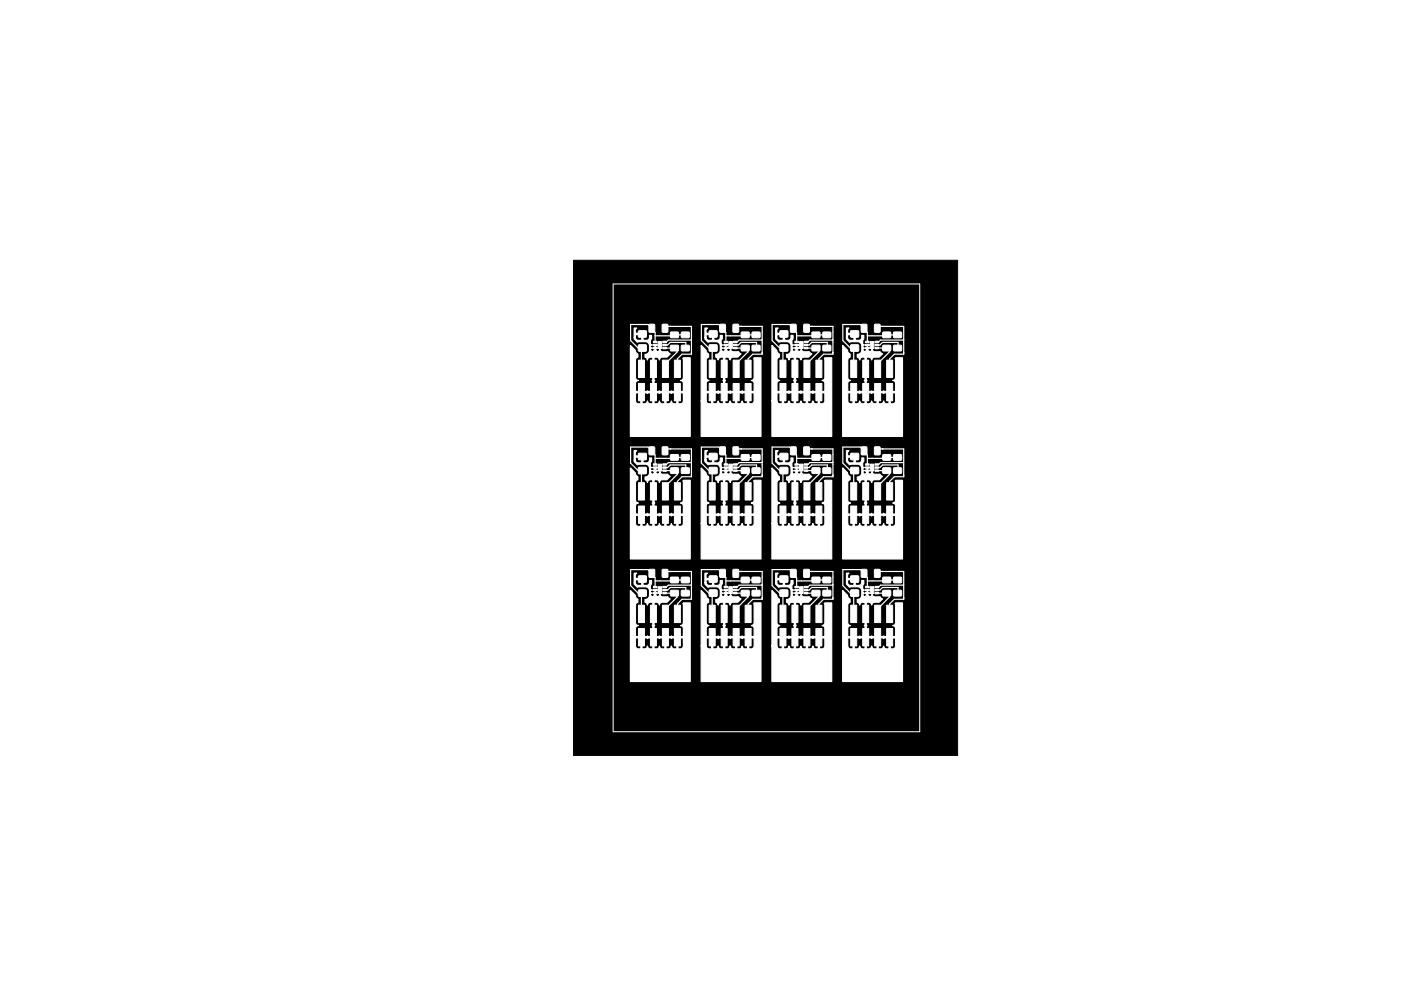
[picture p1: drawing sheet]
<svg xmlns="http://www.w3.org/2000/svg" width="297mm" height="210mm" viewBox="0 0 297 210" stroke-linecap="round" stroke-linejoin="round" font-family="sans-serif">
<path d="M121.6 55.2h81.4v105.1h-81.4z" fill="#000" stroke="#000" stroke-width=".21"/>
<path d="M130 60.2h65v95h-65z" fill="none" stroke="#fff" stroke-width=".21"/>
<g fill="#fff" stroke="#fff" stroke-width=".21">
<path d="M135.4 133.4h1.2v3.6h-1.2z"/>
<path d="M135.4 128.4h1.2v3.7h-1.2z"/>
<path d="M137.9 133.4h1.3v3.6h-1.3z"/>
<path d="M137.9 128.4h1.3v3.7h-1.3z"/>
<path d="M140.4 133.4h1.3v3.6h-1.3z"/>
<path d="M140.4 128.4h1.3v3.7h-1.3z"/>
<path d="M143 133.4h1.3v3.6h-1.3z"/>
<path d="M143 128.4h1.3v3.7h-1.3z"/>
<path d="M140.4 120.8l1.2 .1-.1 1.6-1.1-.1z"/>
<path d="M137.6 120.8l1.2 .1-.1 1.6-1.1-.1z"/>
<path d="M142.2 125.3h1.6v1.1h-1.6z"/>
<path d="M142.2 122.5h1.6v1.1h-1.6z"/>
<path d="M139.5 124.5h.8v1.4h-.8z"/>
<path d="M140.5 124.4h.8v.3h-.8z"/>
<path d="M140.5 125h.8v.3h-.8z"/>
<path d="M140.5 125.7h.8v.3h-.8z"/>
<path d="M138.5 125.7h.8v.3h-.8z"/>
<path d="M138.5 125h.8v.3h-.8z"/>
<path d="M138.5 124.4h.8v.3h-.8z"/>
<path d="M152.6 120.8l1.2 .1-.1 1.6-1.1-.1z"/>
<path d="M155.4 120.8l1.2 .1-.1 1.6-1.1-.1z"/>
<path d="M150.4 125.2h1.6v1.3h-1.6z"/>
<path d="M150.4 122.2h1.6v1.3h-1.6z"/>
<path d="M170.4 120.8l1.2 .1-.1 1.6-1.1-.1z"/>
<path d="M167.6 120.8l1.2 .1-.1 1.6-1.1-.1z"/>
<path d="M159.5 122.5h1.6v1.1h-1.6z"/>
<path d="M159.5 125.3h1.6v1.1h-1.6z"/>
<path d="M180.4 125.2h1.6v1.3h-1.6z"/>
<path d="M180.4 122.2h1.6v1.3h-1.6z"/>
<path d="M172.2 125.3h1.6v1.1h-1.6z"/>
<path d="M172.2 122.5h1.6v1.1h-1.6z"/>
<path d="M187.2 122.5h1.6v1.1h-1.6z"/>
<path d="M187.2 125.3h1.6v1.1h-1.6z"/>
<path d="M183.5 124.4h.8v.3h-.8z"/>
<path d="M183.5 125h.8v.3h-.8z"/>
<path d="M183.5 125.7h.8v.3h-.8z"/>
<path d="M185.5 125.7h.8v.3h-.8z"/>
<path d="M185.5 125h.8v.3h-.8z"/>
<path d="M185.5 124.4h.8v.3h-.8z"/>
<path d="M184.5 124.5h.8v1.4h-.8z"/>
<path d="M189.5 122.5h1.6v1.1h-1.6z"/>
<path d="M189.5 125.3h1.6v1.1h-1.6z"/>
<path d="M188 128.4h1.3v3.7h-1.3z"/>
<path d="M188 133.4h1.3v3.6h-1.3z"/>
<path d="M185.4 128.4h1.3v3.7h-1.3z"/>
<path d="M185.4 133.4h1.3v3.6h-1.3z"/>
<path d="M182.9 128.4h1.3v3.7h-1.3z"/>
<path d="M182.9 133.4h1.3v3.6h-1.3z"/>
<path d="M180.4 128.4h1.2v3.7h-1.2z"/>
<path d="M180.4 133.4h1.2v3.6h-1.2z"/>
<path d="M158 128.4h1.3v3.7h-1.3z"/>
<path d="M158 133.4h1.3v3.6h-1.3z"/>
<path d="M155.4 128.4h1.3v3.7h-1.3z"/>
<path d="M155.4 133.4h1.3v3.6h-1.3z"/>
<path d="M152.9 128.4h1.3v3.7h-1.3z"/>
<path d="M152.9 133.4h1.3v3.6h-1.3z"/>
<path d="M150.4 128.4h1.2v3.7h-1.2z"/>
<path d="M150.4 133.4h1.2v3.6h-1.2z"/>
<path d="M165.4 122.2h1.6v1.3h-1.6z"/>
<path d="M165.4 125.2h1.6v1.3h-1.6z"/>
<path d="M153.5 124.4h.8v.3h-.8z"/>
<path d="M153.5 125h.8v.3h-.8z"/>
<path d="M153.5 125.7h.8v.3h-.8z"/>
<path d="M155.5 125.7h.8v.3h-.8z"/>
<path d="M155.5 125h.8v.3h-.8z"/>
<path d="M155.5 124.4h.8v.3h-.8z"/>
<path d="M154.5 124.5h.8v1.4h-.8z"/>
<path d="M174.5 125.3h1.6v1.1h-1.6z"/>
<path d="M174.5 122.5h1.6v1.1h-1.6z"/>
<path d="M135.4 122.2h1.6v1.3h-1.6z"/>
<path d="M135.4 125.2h1.6v1.3h-1.6z"/>
<path d="M157.2 122.5h1.6v1.1h-1.6z"/>
<path d="M157.2 125.3h1.6v1.1h-1.6z"/>
<path d="M144.5 125.3h1.6v1.1h-1.6z"/>
<path d="M144.5 122.5h1.6v1.1h-1.6z"/>
<path d="M182.6 120.8l1.2 .1-.1 1.6-1.1-.1z"/>
<path d="M185.4 120.8l1.2 .1-.1 1.6-1.1-.1z"/>
<path d="M165.4 133.4h1.2v3.6h-1.2z"/>
<path d="M165.4 128.4h1.2v3.7h-1.2z"/>
<path d="M167.9 133.4h1.3v3.6h-1.3z"/>
<path d="M167.9 128.4h1.3v3.7h-1.3z"/>
<path d="M170.4 133.4h1.3v3.6h-1.3z"/>
<path d="M170.4 128.4h1.3v3.7h-1.3z"/>
<path d="M173 133.4h1.3v3.6h-1.3z"/>
<path d="M173 128.4h1.3v3.7h-1.3z"/>
<path d="M169.5 124.5h.8v1.4h-.8z"/>
<path d="M170.5 124.4h.8v.3h-.8z"/>
<path d="M170.5 125h.8v.3h-.8z"/>
<path d="M170.5 125.7h.8v.3h-.8z"/>
<path d="M168.5 125.7h.8v.3h-.8z"/>
<path d="M168.5 125h.8v.3h-.8z"/>
<path d="M168.5 124.4h.8v.3h-.8z"/>
<path d="M143 102.4h1.3v3.7h-1.3z"/>
<path d="M143 107.4h1.3v3.6h-1.3z"/>
<path d="M140.4 102.4h1.3v3.7h-1.3z"/>
<path d="M140.4 107.4h1.3v3.6h-1.3z"/>
<path d="M137.9 102.4h1.3v3.7h-1.3z"/>
<path d="M137.9 107.4h1.3v3.6h-1.3z"/>
<path d="M135.4 102.4h1.2v3.7h-1.2z"/>
<path d="M135.4 107.4h1.2v3.6h-1.2z"/>
<path d="M142.2 96.5h1.6v1.1h-1.6z"/>
<path d="M142.2 99.3h1.6v1.1h-1.6z"/>
<path d="M137.6 94.8l1.2 .1-.1 1.6-1.1-.1z"/>
<path d="M140.4 94.8l1.2 .1-.1 1.6-1.1-.1z"/>
<path d="M138.5 98.4h.8v.3h-.8z"/>
<path d="M138.5 99h.8v.3h-.8z"/>
<path d="M138.5 99.7h.8v.3h-.8z"/>
<path d="M140.5 99.7h.8v.3h-.8z"/>
<path d="M140.5 99h.8v.3h-.8z"/>
<path d="M140.5 98.4h.8v.3h-.8z"/>
<path d="M139.5 98.5h.8v1.4h-.8z"/>
<path d="M165.4 99.2h1.6v1.3h-1.6z"/>
<path d="M165.4 96.2h1.6v1.3h-1.6z"/>
<path d="M174.5 96.5h1.6v1.1h-1.6z"/>
<path d="M174.5 99.3h1.6v1.1h-1.6z"/>
<path d="M150.4 107.4h1.2v3.6h-1.2z"/>
<path d="M150.4 102.4h1.2v3.7h-1.2z"/>
<path d="M152.9 107.4h1.3v3.6h-1.3z"/>
<path d="M152.9 102.4h1.3v3.7h-1.3z"/>
<path d="M155.4 107.4h1.3v3.6h-1.3z"/>
<path d="M155.4 102.4h1.3v3.7h-1.3z"/>
<path d="M158 107.4h1.3v3.6h-1.3z"/>
<path d="M158 102.4h1.3v3.7h-1.3z"/>
<path d="M135.4 99.2h1.6v1.3h-1.6z"/>
<path d="M135.4 96.2h1.6v1.3h-1.6z"/>
<path d="M154.5 98.5h.8v1.4h-.8z"/>
<path d="M155.5 98.4h.8v.3h-.8z"/>
<path d="M155.5 99h.8v.3h-.8z"/>
<path d="M155.5 99.7h.8v.3h-.8z"/>
<path d="M153.5 99.7h.8v.3h-.8z"/>
<path d="M153.5 99h.8v.3h-.8z"/>
<path d="M153.5 98.4h.8v.3h-.8z"/>
<path d="M144.5 96.5h1.6v1.1h-1.6z"/>
<path d="M144.5 99.3h1.6v1.1h-1.6z"/>
<path d="M157.2 99.3h1.6v1.1h-1.6z"/>
<path d="M157.2 96.5h1.6v1.1h-1.6z"/>
<path d="M155.4 94.8l1.2 .1-.1 1.6-1.1-.1z"/>
<path d="M152.6 94.8l1.2 .1-.1 1.6-1.1-.1z"/>
<path d="M150.4 96.2h1.6v1.3h-1.6z"/>
<path d="M150.4 99.2h1.6v1.3h-1.6z"/>
<path d="M159.5 99.3h1.6v1.1h-1.6z"/>
<path d="M159.5 96.5h1.6v1.1h-1.6z"/>
<path d="M172.2 96.5h1.6v1.1h-1.6z"/>
<path d="M172.2 99.3h1.6v1.1h-1.6z"/>
<path d="M187.2 99.3h1.6v1.1h-1.6z"/>
<path d="M187.2 96.5h1.6v1.1h-1.6z"/>
<path d="M185.4 94.8l1.2 .1-.1 1.6-1.1-.1z"/>
<path d="M182.6 94.8l1.2 .1-.1 1.6-1.1-.1z"/>
<path d="M184.5 98.5h.8v1.4h-.8z"/>
<path d="M185.5 98.4h.8v.3h-.8z"/>
<path d="M185.5 99h.8v.3h-.8z"/>
<path d="M185.5 99.7h.8v.3h-.8z"/>
<path d="M183.5 99.7h.8v.3h-.8z"/>
<path d="M183.5 99h.8v.3h-.8z"/>
<path d="M183.5 98.4h.8v.3h-.8z"/>
<path d="M189.5 99.3h1.6v1.1h-1.6z"/>
<path d="M189.5 96.5h1.6v1.1h-1.6z"/>
<path d="M180.4 107.4h1.2v3.6h-1.2z"/>
<path d="M180.4 102.4h1.2v3.7h-1.2z"/>
<path d="M182.9 107.4h1.3v3.6h-1.3z"/>
<path d="M182.9 102.4h1.3v3.7h-1.3z"/>
<path d="M185.4 107.4h1.3v3.6h-1.3z"/>
<path d="M185.4 102.4h1.3v3.7h-1.3z"/>
<path d="M188 107.4h1.3v3.6h-1.3z"/>
<path d="M188 102.4h1.3v3.7h-1.3z"/>
<path d="M167.6 94.8l1.2 .1-.1 1.6-1.1-.1z"/>
<path d="M170.4 94.8l1.2 .1-.1 1.6-1.1-.1z"/>
<path d="M180.4 96.2h1.6v1.3h-1.6z"/>
<path d="M180.4 99.2h1.6v1.3h-1.6z"/>
<path d="M173 102.4h1.3v3.7h-1.3z"/>
<path d="M173 107.4h1.3v3.6h-1.3z"/>
<path d="M170.4 102.4h1.3v3.7h-1.3z"/>
<path d="M170.4 107.4h1.3v3.6h-1.3z"/>
<path d="M167.9 102.4h1.3v3.7h-1.3z"/>
<path d="M167.9 107.4h1.3v3.6h-1.3z"/>
<path d="M165.4 102.4h1.2v3.7h-1.2z"/>
<path d="M165.4 107.4h1.2v3.6h-1.2z"/>
<path d="M168.5 98.4h.8v.3h-.8z"/>
<path d="M168.5 99h.8v.3h-.8z"/>
<path d="M168.5 99.7h.8v.3h-.8z"/>
<path d="M170.5 99.7h.8v.3h-.8z"/>
<path d="M170.5 99h.8v.3h-.8z"/>
<path d="M170.5 98.4h.8v.3h-.8z"/>
<path d="M169.5 98.5h.8v1.4h-.8z"/>
<path d="M180.4 73.2h1.6v1.3h-1.6z"/>
<path d="M180.4 70.2h1.6v1.3h-1.6z"/>
<path d="M189.5 70.5h1.6v1.1h-1.6z"/>
<path d="M189.5 73.3h1.6v1.1h-1.6z"/>
<path d="M187.2 70.5h1.6v1.1h-1.6z"/>
<path d="M187.2 73.3h1.6v1.1h-1.6z"/>
<path d="M182.6 68.8l1.2 .1-.1 1.6-1.1-.1z"/>
<path d="M185.4 68.8l1.2 .1-.1 1.6-1.1-.1z"/>
<path d="M188 76.4h1.3v3.7h-1.3z"/>
<path d="M188 81.4h1.3v3.6h-1.3z"/>
<path d="M185.4 76.4h1.3v3.7h-1.3z"/>
<path d="M185.4 81.4h1.3v3.6h-1.3z"/>
<path d="M182.9 76.4h1.3v3.7h-1.3z"/>
<path d="M182.9 81.4h1.3v3.6h-1.3z"/>
<path d="M180.4 76.4h1.2v3.7h-1.2z"/>
<path d="M180.4 81.4h1.2v3.6h-1.2z"/>
<path d="M183.5 72.4h.8v.3h-.8z"/>
<path d="M183.5 73h.8v.3h-.8z"/>
<path d="M183.5 73.7h.8v.3h-.8z"/>
<path d="M185.5 73.7h.8v.3h-.8z"/>
<path d="M185.5 73h.8v.3h-.8z"/>
<path d="M185.5 72.4h.8v.3h-.8z"/>
<path d="M184.5 72.5h.8v1.4h-.8z"/>
<path d="M165.4 81.4h1.2v3.6h-1.2z"/>
<path d="M165.4 76.4h1.2v3.7h-1.2z"/>
<path d="M167.9 81.4h1.3v3.6h-1.3z"/>
<path d="M167.9 76.4h1.3v3.7h-1.3z"/>
<path d="M170.4 81.4h1.3v3.6h-1.3z"/>
<path d="M170.4 76.4h1.3v3.7h-1.3z"/>
<path d="M173 81.4h1.3v3.6h-1.3z"/>
<path d="M173 76.4h1.3v3.7h-1.3z"/>
<path d="M169.5 72.5h.8v1.4h-.8z"/>
<path d="M170.5 72.4h.8v.3h-.8z"/>
<path d="M170.5 73h.8v.3h-.8z"/>
<path d="M170.5 73.7h.8v.3h-.8z"/>
<path d="M168.5 73.7h.8v.3h-.8z"/>
<path d="M168.5 73h.8v.3h-.8z"/>
<path d="M168.5 72.4h.8v.3h-.8z"/>
<path d="M172.2 73.3h1.6v1.1h-1.6z"/>
<path d="M172.2 70.5h1.6v1.1h-1.6z"/>
<path d="M170.4 68.8l1.2 .1-.1 1.6-1.1-.1z"/>
<path d="M167.6 68.8l1.2 .1-.1 1.6-1.1-.1z"/>
<path d="M165.4 70.2h1.6v1.3h-1.6z"/>
<path d="M165.4 73.2h1.6v1.3h-1.6z"/>
<path d="M174.5 73.3h1.6v1.1h-1.6z"/>
<path d="M174.5 70.5h1.6v1.1h-1.6z"/>
<path d="M158 76.4h1.3v3.7h-1.3z"/>
<path d="M158 81.4h1.3v3.6h-1.3z"/>
<path d="M155.4 76.4h1.3v3.7h-1.3z"/>
<path d="M155.4 81.4h1.3v3.6h-1.3z"/>
<path d="M152.9 76.4h1.3v3.7h-1.3z"/>
<path d="M152.9 81.4h1.3v3.6h-1.3z"/>
<path d="M150.4 76.4h1.2v3.7h-1.2z"/>
<path d="M150.4 81.4h1.2v3.6h-1.2z"/>
<path d="M157.2 70.5h1.6v1.1h-1.6z"/>
<path d="M157.2 73.3h1.6v1.1h-1.6z"/>
<path d="M152.6 68.8l1.2 .1-.1 1.6-1.1-.1z"/>
<path d="M155.4 68.8l1.2 .1-.1 1.6-1.1-.1z"/>
<path d="M153.5 72.4h.8v.3h-.8z"/>
<path d="M153.5 73h.8v.3h-.8z"/>
<path d="M153.5 73.7h.8v.3h-.8z"/>
<path d="M155.5 73.7h.8v.3h-.8z"/>
<path d="M155.5 73h.8v.3h-.8z"/>
<path d="M155.5 72.4h.8v.3h-.8z"/>
<path d="M154.5 72.5h.8v1.4h-.8z"/>
<path d="M150.4 73.2h1.6v1.3h-1.6z"/>
<path d="M150.4 70.2h1.6v1.3h-1.6z"/>
<path d="M159.5 70.5h1.6v1.1h-1.6z"/>
<path d="M159.5 73.3h1.6v1.1h-1.6z"/>
<path d="M142.2 73.3h1.6v1.1h-1.6z"/>
<path d="M142.2 70.5h1.6v1.1h-1.6z"/>
<path d="M135.4 81.4h1.2v3.6h-1.2z"/>
<path d="M135.4 76.4h1.2v3.7h-1.2z"/>
<path d="M137.9 81.4h1.3v3.6h-1.3z"/>
<path d="M137.9 76.4h1.3v3.7h-1.3z"/>
<path d="M140.4 81.4h1.3v3.6h-1.3z"/>
<path d="M140.4 76.4h1.3v3.7h-1.3z"/>
<path d="M143 81.4h1.3v3.6h-1.3z"/>
<path d="M143 76.4h1.3v3.7h-1.3z"/>
<path d="M139.5 72.5h.8v1.4h-.8z"/>
<path d="M140.5 72.4h.8v.3h-.8z"/>
<path d="M140.5 73h.8v.3h-.8z"/>
<path d="M140.5 73.7h.8v.3h-.8z"/>
<path d="M138.5 73.7h.8v.3h-.8z"/>
<path d="M138.5 73h.8v.3h-.8z"/>
<path d="M138.5 72.4h.8v.3h-.8z"/>
<path d="M144.5 73.3h1.6v1.1h-1.6z"/>
<path d="M144.5 70.5h1.6v1.1h-1.6z"/>
<path d="M140.4 68.8l1.2 .1-.1 1.6-1.1-.1z"/>
<path d="M137.6 68.8l1.2 .1-.1 1.6-1.1-.1z"/>
<path d="M135.4 70.2h1.6v1.3h-1.6z"/>
<path d="M135.4 73.2h1.6v1.3h-1.6z"/>
</g>
<g fill="none" stroke="#fff" stroke-width=".25">
<path d="M136.2 70.9l.3 .3M136.4 73.8l-.4 .4v4M137.9 73.8h1.8M138.2 69.6v.2l.7 .7v2M138.2 69.6l-.8-.8h-3.7v3.4l1.6 1.6h.9M138.2 69.6h.1M138.9 73.2v.9M138.9 74.1l-.4 .4v3.7M138.9 71.2h3.5M139.9 73.2v1.9l-1-1M140 73.2h-2.1v1.5l.6 .7M140.9 73.2h.6l.6-.6h3.3l-.1 1.2"/>
<path d="M140.9 73.8h2.3M141 69.6l.4-.4h5.2v5.9h-2l-1 1v2.1M141.1 77v1.2l-.2-.1M141.1 70h.1M142.4 71h2.9M143 73.8l.6 .6v.2l-2.5 2.6M143.6 78.2h.1M143.6 78.2v.1M146.6 72l-4.9 .1-.4 .4h-.4M151.2 70.9l.3 .3M151.4 73.8l-.4 .4v4M152.9 73.8h1.8"/>
<path d="M153.2 69.6l-.8-.8h-3.7v3.4l1.6 1.6h.9M153.2 69.6v.2l.7 .7v2M153.2 69.6h.1M153.9 73.2v.9M153.9 74.1l-.4 .4v3.7M153.9 71.2h3.5M154.9 73.2v1.9l-1-1M155 73.2h-2.1v1.5l.6 .7M155.9 73.2h.7l.5-.6h3.3l-.1 1.2M155.9 73.8h2.3M156 69.6l.4-.4h5.2v5.9h-2l-1 1v2.1M156.1 77v1.2l-.2-.1"/>
<path d="M156.1 70h.1M157.4 71h2.9M158 73.8l.6 .6v.2l-2.5 2.6M158.6 78.2h.1M158.6 78.2v.1M161.6 72l-4.9 .1-.4 .4h-.4M166.2 70.9l.3 .3M166.4 73.8l-.4 .4v4M167.9 73.8h1.8M168.2 69.6l-.8-.8h-3.7v3.4l1.6 1.6h.9M168.2 69.6v.2l.7 .7v2M168.2 69.6h.1"/>
<path d="M168.9 74.1l-.4 .4v3.7M168.9 73.2v.9M168.9 71.2h3.5M169.9 73.2v1.9l-1-1M170 73.2h-2.1v1.5l.6 .7M170.9 73.2h.7l.5-.6h3.3l-.1 1.2M170.9 73.8h2.3M171 69.6l.4-.4h5.2v5.9h-2l-1 1v2.1M171.1 77v1.2l-.2-.1M171.1 70h.1M172.4 71h2.9M173 73.8l.6 .6v.2l-2.5 2.6"/>
<path d="M173.6 78.2h.1M173.6 78.2v.1M176.6 72l-4.9 .1-.4 .4h-.4M181.2 70.9l.3 .3M181.4 73.8l-.4 .4v4M182.9 73.8h1.8M183.2 69.6l-.8-.8h-3.7v3.4l1.6 1.6h.9M183.2 69.6v.2l.7 .7v2M183.2 69.6h.1M183.9 74.1l-.4 .4v3.7M183.9 73.2v.9M183.9 71.2h3.5"/>
<path d="M184.9 73.2v1.9l-1-1M185 73.2h-2.1v1.5l.6 .7M185.9 73.2h.7l.5-.6h3.3l-.1 1.2M185.9 73.8h2.3M186 69.6l.4-.4h5.2v5.9h-2l-1 1v2.1M186.1 77v1.2l-.2-.1M186.1 70h.1M187.4 71h2.9M188 73.8l.6 .6v.2l-2.5 2.6M188.6 78.2h.1M188.6 78.2v.1M191.6 72l-4.9 .1-.4 .4h-.4"/>
<path d="M136.2 96.9l.3 .3M136.4 99.8l-.4 .4v4M137.9 99.8h1.8M138.2 95.6v.2l.7 .7v2M138.2 95.6l-.8-.8h-3.7v3.4l1.6 1.6h.9M138.2 95.6h.1M138.9 99.2v.9M138.9 97.2h3.5M139.9 99.2v1.9l-1-1M140 99.2h-2.1v1.5l.6 .7M140.9 99.2h.6l.6-.6h3.3l-.1 1.2M140.9 99.8h2.3"/>
<path d="M141 95.6l.4-.4h5.2v5.9h-2l-1 1v2.1M141.1 96h.1M142.4 97h2.9M143 99.8l.6 .6v.2l-2.5 2.6M146.6 98l-4.9 .1-.4 .4h-.4M151.2 96.9l.3 .3M151.4 99.8l-.4 .4v4M152.9 99.8h1.8M153.2 95.6v.2l.7 .7v2M153.2 95.6l-.8-.8h-3.7v3.4l1.6 1.6h.9M153.2 95.6h.1M153.9 99.2v.9"/>
<path d="M153.9 97.2h3.5M154.9 99.2v1.9l-1-1M155 99.2h-2.1v1.5l.6 .7M155.9 99.2h.7l.5-.6h3.3l-.1 1.2M155.9 99.8h2.3M156 95.6l.4-.4h5.2v5.9h-2l-1 1v2.1M156.1 96h.1M157.4 97h2.9M158 99.8l.6 .6v.2l-2.5 2.6M161.6 98l-4.9 .1-.4 .4h-.4M166.2 96.9l.3 .3M166.4 99.8l-.4 .4v4"/>
<path d="M167.9 99.8h1.8M168.2 95.6l-.8-.8h-3.7v3.4l1.6 1.6h.9M168.2 95.6v.2l.7 .7v2M168.2 95.6h.1M168.9 99.2v.9M168.9 97.2h3.5M169.9 99.2v1.9l-1-1M170 99.2h-2.1v1.5l.6 .7M170.9 99.2h.7l.5-.6h3.3l-.1 1.2M170.9 99.8h2.3M171 95.6l.4-.4h5.2v5.9h-2l-1 1v2.1M171.1 96h.1"/>
<path d="M172.4 97h2.9M173 99.8l.6 .6v.2l-2.5 2.6M176.6 98l-4.9 .1-.4 .4h-.4M181.2 96.9l.3 .3M181.4 99.8l-.4 .4v4M182.9 99.8h1.8M183.2 95.6l-.8-.8h-3.7v3.4l1.6 1.6h.9M183.2 95.6v.2l.7 .7v2M183.2 95.6h.1M183.9 99.2v.9M183.9 97.2h3.5M184.9 99.2v1.9l-1-1"/>
<path d="M185 99.2h-2.1v1.5l.6 .7M185.9 99.2h.7l.5-.6h3.3l-.1 1.2M185.9 99.8h2.3M186 95.6l.4-.4h5.2v5.9h-2l-1 1v2.1M186.1 96h.1M187.4 97h2.9M188 99.8l.6 .6v.2l-2.5 2.6M191.6 98l-4.9 .1-.4 .4h-.4M138.9 100.1l-.4 .4v3.7M141.1 103v1.2l-.2-.1M143.6 104.2h.1M143.6 104.2v.1"/>
<path d="M153.9 100.1l-.4 .4v3.7M156.1 103v1.2l-.2-.1M158.6 104.2h.1M158.6 104.2v.1M168.9 100.1l-.4 .4v3.7M171.1 103v1.2l-.2-.1M173.6 104.2h.1M173.6 104.2v.1M183.9 100.1l-.4 .4v3.7M186.1 103v1.2l-.2-.1M188.6 104.2h.1M188.6 104.2v.1"/>
<path d="M136.2 122.9l.3 .3M136.4 125.8l-.4 .4v4M137.9 125.8h1.8M138.2 121.6v.2l.7 .7v2M138.2 121.6l-.8-.8h-3.7v3.4l1.6 1.6h.9M138.2 121.6h.1M138.9 125.2v.9M138.9 126.1l-.4 .4v3.7M138.9 123.2h3.5M139.9 125.2v1.9l-1-1M140 125.2h-2.1v1.5l.6 .7M140.9 125.2h.6l.6-.6h3.3l-.1 1.2"/>
<path d="M140.9 125.8h2.3M141 121.6l.4-.4h5.2v5.9h-2l-1 1v2.1M141.1 129v1.2l-.2-.1M141.1 122h.1M142.4 123h2.9M143 125.8l.6 .6v.2l-2.5 2.6M143.6 130.2h.1M143.6 130.2v.1M146.6 124l-4.9 .1-.4 .4h-.4M151.2 122.9l.3 .3M151.4 125.8l-.4 .4v4M152.9 125.8h1.8"/>
<path d="M153.2 121.6v.2l.7 .7v2M153.2 121.6l-.8-.8h-3.7v3.4l1.6 1.6h.9M153.2 121.6h.1M153.9 125.2v.9M153.9 126.1l-.4 .4v3.7M153.9 123.2h3.5M154.9 125.2v1.9l-1-1M155 125.2h-2.1v1.5l.6 .7M155.9 125.2h.7l.5-.6h3.3l-.1 1.2M155.9 125.8h2.3M156 121.6l.4-.4h5.2v5.9h-2l-1 1v2.1M156.1 129v1.2l-.2-.1"/>
<path d="M156.1 122h.1M157.4 123h2.9M158 125.8l.6 .6v.2l-2.5 2.6M158.6 130.2h.1M158.6 130.2v.1M161.6 124l-4.9 .1-.4 .4h-.4M166.2 122.9l.3 .3M166.4 125.8l-.4 .4v4M167.9 125.8h1.8M168.2 121.6v.2l.7 .7v2M168.2 121.6l-.8-.8h-3.7v3.4l1.6 1.6h.9M168.2 121.6h.1"/>
<path d="M168.9 126.1l-.4 .4v3.7M168.9 125.2v.9M168.9 123.2h3.5M169.9 125.2v1.9l-1-1M170 125.2h-2.1v1.5l.6 .7M170.9 125.2h.7l.5-.6h3.3l-.1 1.2M170.9 125.8h2.3M171 121.6l.4-.4h5.2v5.9h-2l-1 1v2.1M171.1 129v1.2l-.2-.1M171.1 122h.1M172.4 123h2.9M173 125.8l.6 .6v.2l-2.5 2.6"/>
<path d="M173.6 130.2h.1M173.6 130.2v.1M176.6 124l-4.9 .1-.4 .4h-.4M181.2 122.9l.3 .3M181.4 125.8l-.4 .4v4M182.9 125.8h1.8M183.2 121.6v.2l.7 .7v2M183.2 121.6l-.8-.8h-3.7v3.4l1.6 1.6h.9M183.2 121.6h.1M183.9 125.2v.9M183.9 126.1l-.4 .4v3.7M183.9 123.2h3.5"/>
<path d="M184.9 125.2v1.9l-1-1M185 125.2h-2.1v1.5l.6 .7M185.9 125.2h.7l.5-.6h3.3l-.1 1.2M185.9 125.8h2.3M186 121.6l.4-.4h5.2v5.9h-2l-1 1v2.1M186.1 129v1.2l-.2-.1M186.1 122h.1M187.4 123h2.9M188 125.8l.6 .6v.2l-2.5 2.6M188.6 130.2h.1M188.6 130.2v.1M191.6 124l-4.9 .1-.4 .4h-.4"/>
</g>
<g fill="#fff" stroke="#fff" stroke-width=".25">
<path d="M134.5 69.6h.5l-.3 .4v.6l.1 .1h1.5v1.3l.2 .2 .9-.1 .3-.4v-.5h.4v.7l-.2 .5v.6l.2 .2-.2 .2v.3l.3 .2h-.2a.47 .47 0 0 0 .1 .6 .47 .47 0 0 0 .7 0v-.5l.1 .2a.48 .48 0 0 0 .5 .4 .48 .48 0 0 0 .5-.5l.3 .5h1.4l.5 .5-.7 .7h-1.2l-.4 .5a.69 .69 0 0 0-1.1-.4v4.7l.1 .1-.1 .2v2.2h1l.1-.2 .2 .2h2.2l.1-.2 .2 .2h2.2l.2-.2v-1.7l-.2-.3-.4-.2 .4-.2 .2-.3-.1-4.2 .1-.1h1.4v16.7h-12.6v-7.6h1a.68 .68 0 0 0 .4 .6 .68 .68 0 0 0 .8-.1v-2.2h.2v2.2l.2 .2a.73 .73 0 0 0 1-.6 .68 .68 0 0 0 .4 .6 .68 .68 0 0 0 .7-.2v-2.2h.3v2.2l.1 .2a.73 .73 0 0 0 1-.6 .68 .68 0 0 0 .4 .6 .68 .68 0 0 0 .8-.2v-2.2h.2v2.2l.2 .2a.73 .73 0 0 0 .9-.6 .68 .68 0 0 0 .5 .6 .68 .68 0 0 0 .7-.2v-2.2h.2v2.2l.2 .2a.73 .73 0 0 0 1-.7v-1.5l-.2-.2h-2.2l-.2 .2-.1-.2h-2.2l-.2 .2-.1-.2h-2.3l-.1 .2-.2-.2h-2.2l-.2 .2v1.5h-1v-11.7l1 1 .1 .5 .4 .3v.7l-.4 .3-.1 .3v3.8l.2 .3 .4 .2-.4 .2-.2 .3v1.7l.2 .2h2.2l.2-.2 .1 .2h1v-2.2l-.1-.2 .1-.1v-4.7l-.1-.1a.73 .73 0 0 0-1 .6l-.2-.4-.3-.2v-.6a.89 .89 0 0 0 .9-.9v-1.1l-.2-.5-.7-.2-1.7 .1-.6-.7v-.3h.2a.64 .64 0 0 0 .6 .6h.6l.2-.2v-1h-1.3l-.1 .1v.5h-.2z"/>
<path d="M149.5 69.6h.5l-.3 .4v.6l.1 .1h1.5v1.3l.2 .2 .9-.1 .3-.4v-.5h.4v.7l-.2 .5v.6l.2 .2-.2 .2v.3l.3 .2h-.2a.47 .47 0 0 0 .1 .6 .47 .47 0 0 0 .7 0v-.5l.1 .2a.48 .48 0 0 0 .5 .4 .48 .48 0 0 0 .5-.5l.3 .5h1.4l.5 .5-.7 .7h-1.2l-.4 .5a.69 .69 0 0 0-1.1-.4v4.7l.1 .1-.1 .2v2.2h1l.1-.2 .2 .2h2.2l.1-.2 .2 .2h2.2l.2-.2v-1.7l-.2-.3-.4-.2 .4-.2 .2-.3-.1-4.2 .1-.1h1.4v16.7h-12.6v-7.6h1a.68 .68 0 0 0 .4 .6 .68 .68 0 0 0 .8-.1v-2.2h.2v2.2l.2 .2a.73 .73 0 0 0 1-.6 .68 .68 0 0 0 .4 .6 .68 .68 0 0 0 .7-.2v-2.2h.3v2.2l.1 .2a.73 .73 0 0 0 1-.6 .68 .68 0 0 0 .4 .6 .68 .68 0 0 0 .8-.2v-2.2h.2v2.2l.2 .2a.73 .73 0 0 0 .9-.6 .68 .68 0 0 0 .5 .6 .68 .68 0 0 0 .7-.2v-2.2h.2v2.2l.2 .2a.73 .73 0 0 0 1-.7v-1.5l-.2-.2h-2.2l-.2 .2-.1-.2h-2.2l-.2 .2-.1-.2h-2.3l-.1 .2-.2-.2h-2.2l-.2 .2v1.5h-1v-11.7l1 1 .1 .5 .4 .3v.7l-.4 .3-.1 .3v3.8l.2 .3 .4 .2-.4 .2-.2 .3v1.7l.2 .2h2.2l.2-.2 .1 .2h1v-2.2l-.1-.2 .1-.1v-4.7l-.1-.1a.73 .73 0 0 0-1 .6l-.2-.4-.3-.2v-.6a.89 .89 0 0 0 .9-.9v-1.1l-.2-.5-.7-.2-1.7 .1-.6-.7v-.3h.2a.64 .64 0 0 0 .6 .6h.6l.2-.2v-1h-1.3l-.1 .1v.5h-.2z"/>
<path d="M164.5 69.6h.5l-.3 .4v.6l.1 .1h1.5v1.3l.2 .2 .9-.1 .3-.4v-.5h.4v.7l-.2 .5v.6l.2 .2-.2 .2v.3l.3 .2h-.2a.47 .47 0 0 0 .1 .6 .47 .47 0 0 0 .7 0v-.5l.1 .2a.48 .48 0 0 0 .5 .4 .48 .48 0 0 0 .5-.5l.3 .5h1.4l.5 .5-.7 .7h-1.2l-.4 .5a.69 .69 0 0 0-1.1-.4v4.7l.1 .1-.1 .2v2.2h1l.1-.2 .2 .2h2.2l.1-.2 .2 .2h2.2l.2-.2v-1.7l-.2-.3-.4-.2 .4-.2 .2-.3-.1-4.2 .1-.1h1.4v16.7h-12.6v-7.6h1a.68 .68 0 0 0 .4 .6 .68 .68 0 0 0 .8-.1v-2.2h.2v2.2l.2 .2a.73 .73 0 0 0 1-.6 .68 .68 0 0 0 .4 .6 .68 .68 0 0 0 .7-.2v-2.2h.3v2.2l.1 .2a.73 .73 0 0 0 1-.6 .68 .68 0 0 0 .4 .6 .68 .68 0 0 0 .8-.2v-2.2h.2v2.2l.2 .2a.73 .73 0 0 0 .9-.6 .68 .68 0 0 0 .5 .6 .68 .68 0 0 0 .7-.2v-2.2h.2v2.2l.2 .2a.73 .73 0 0 0 1-.7v-1.5l-.2-.2h-2.2l-.2 .2-.1-.2h-2.2l-.2 .2-.1-.2h-2.3l-.1 .2-.2-.2h-2.2l-.2 .2v1.5h-1v-11.7l1 1 .1 .5 .4 .3v.7l-.3 .2-.2 .4v3.8l.2 .3 .4 .2-.4 .2-.2 .3v1.7l.2 .2h2.2l.2-.2 .1 .2h1v-2.2l-.1-.2 .1-.1v-4.7l-.1-.1a.73 .73 0 0 0-1 .6l-.2-.4-.3-.2v-.6a.89 .89 0 0 0 .9-.9v-1.1l-.2-.5-.7-.2-1.7 .1-.6-.7v-.3h.2a.64 .64 0 0 0 .6 .6h.6l.2-.2v-1h-1.3l-.1 .1v.5h-.2z"/>
<path d="M179.5 69.6h.5l-.3 .4v.6l.1 .1h1.5v1.3l.2 .2 .9-.1 .3-.4v-.5h.4v.7l-.2 .5v.6l.2 .2-.2 .2v.3l.3 .2h-.2a.47 .47 0 0 0 .1 .6 .47 .47 0 0 0 .7 0v-.5l.1 .2a.48 .48 0 0 0 .5 .4 .48 .48 0 0 0 .5-.5l.3 .5h1.4l.5 .5-.7 .7h-1.2l-.4 .5a.69 .69 0 0 0-1.1-.4v4.7l.1 .1-.1 .2v2.2h1l.1-.2 .2 .2h2.2l.1-.2 .2 .2h2.2l.2-.2v-1.7l-.2-.3-.4-.2 .4-.2 .2-.3v-3.8l-.1-.4 .1-.1h1.4v16.7h-12.6v-7.6h1a.68 .68 0 0 0 .4 .6 .68 .68 0 0 0 .8-.1v-2.2h.2v2.2l.2 .2a.73 .73 0 0 0 1-.6 .68 .68 0 0 0 .4 .6 .68 .68 0 0 0 .7-.2v-2.2h.3v2.2l.1 .2a.73 .73 0 0 0 1-.6 .68 .68 0 0 0 .4 .6 .68 .68 0 0 0 .8-.2v-2.2h.2v2.2l.2 .2a.73 .73 0 0 0 .9-.6 .68 .68 0 0 0 .5 .6 .68 .68 0 0 0 .7-.2v-2.2h.2v2.2l.2 .2a.73 .73 0 0 0 1-.7v-1.5l-.2-.2h-2.2l-.2 .2-.1-.2h-2.2l-.2 .2-.1-.2h-2.3l-.1 .2-.2-.2h-2.2l-.2 .2v1.5h-1v-11.7l1 1 .1 .5 .4 .3v.7l-.3 .2-.2 .4v3.8l.2 .3 .4 .2-.4 .2-.2 .3v1.7l.2 .2h2.2l.2-.2 .1 .2h1v-2.2l-.1-.2 .1-.1v-4.7l-.1-.1a.73 .73 0 0 0-1 .6l-.2-.4-.3-.2v-.6a.89 .89 0 0 0 .9-.9v-1.1l-.2-.5-.7-.2-1.7 .1-.6-.7v-.3h.2a.64 .64 0 0 0 .6 .6h.6l.2-.2v-1h-1.3l-.1 .1v.5h-.2z"/>
<path d="M149.5 95.6h.5l-.3 .4v.6l.1 .1h1.5v1.3l.2 .2 .9-.1 .3-.4v-.5h.4v.7l-.2 .5v.6l.2 .2-.2 .2v.3l.3 .2h-.2a.47 .47 0 0 0 .1 .6 .47 .47 0 0 0 .7 0v-.5l.1 .2a.48 .48 0 0 0 .5 .4 .48 .48 0 0 0 .5-.5l.3 .5h1.4l.5 .5-.7 .7h-1.2l-.4 .5a.69 .69 0 0 0-1.1-.4v4.7l.1 .1-.1 .2v2.2h1l.1-.2 .2 .2h2.2l.1-.2 .2 .2h2.2l.2-.2v-1.7l-.2-.3-.4-.2 .4-.2 .2-.3-.1-4.2 .1-.1h1.4v16.7h-12.6v-7.6h1a.68 .68 0 0 0 .4 .6 .68 .68 0 0 0 .8-.1v-2.2h.2v2.2l.2 .2a.73 .73 0 0 0 1-.6 .68 .68 0 0 0 .4 .6 .68 .68 0 0 0 .7-.2v-2.2h.3v2.2l.1 .2a.73 .73 0 0 0 1-.6 .68 .68 0 0 0 .4 .6 .68 .68 0 0 0 .8-.2v-2.2h.2v2.2l.2 .2a.73 .73 0 0 0 .9-.6 .68 .68 0 0 0 .5 .6 .68 .68 0 0 0 .7-.2v-2.2h.2v2.2l.2 .2a.73 .73 0 0 0 1-.7v-1.5l-.2-.2h-2.2l-.2 .2-.1-.2h-2.2l-.2 .2-.1-.2h-2.3l-.1 .2-.2-.2h-2.2l-.2 .2v1.5h-1v-11.7l1 1 .1 .5 .4 .3v.7l-.4 .3-.1 .3v3.8l.2 .3 .4 .2-.4 .2-.2 .3v1.7l.2 .2h2.2l.2-.2 .1 .2h1v-2.2l-.1-.2 .1-.1v-4.7l-.1-.1a.73 .73 0 0 0-1 .6l-.2-.4-.3-.2v-.6a.89 .89 0 0 0 .9-.9v-1.1l-.2-.5-.7-.2-1.7 .1-.6-.7v-.3h.2a.64 .64 0 0 0 .6 .6h.6l.2-.2v-1h-1.3l-.1 .1v.5h-.2z"/>
<path d="M134.5 95.6h.5l-.3 .4v.6l.1 .1h1.5v1.3l.2 .2 .9-.1 .3-.4v-.5h.4v.7l-.2 .5v.6l.2 .2-.2 .2v.3l.3 .2h-.2a.47 .47 0 0 0 .1 .6 .47 .47 0 0 0 .7 0v-.5l.1 .2a.48 .48 0 0 0 .5 .4 .48 .48 0 0 0 .5-.5l.3 .5h1.4l.5 .5-.7 .7h-1.2l-.4 .5a.69 .69 0 0 0-1.1-.4v4.7l.1 .1-.1 .2v2.2h1l.1-.2 .2 .2h2.2l.1-.2 .2 .2h2.2l.2-.2v-1.7l-.2-.3-.4-.2 .4-.2 .2-.3-.1-4.2 .1-.1h1.4v16.7h-12.6v-7.6h1a.68 .68 0 0 0 .4 .6 .68 .68 0 0 0 .8-.1v-2.2h.2v2.2l.2 .2a.73 .73 0 0 0 1-.6 .68 .68 0 0 0 .4 .6 .68 .68 0 0 0 .7-.2v-2.2h.3v2.2l.1 .2a.73 .73 0 0 0 1-.6 .68 .68 0 0 0 .4 .6 .68 .68 0 0 0 .8-.2v-2.2h.2v2.2l.2 .2a.73 .73 0 0 0 .9-.6 .68 .68 0 0 0 .5 .6 .68 .68 0 0 0 .7-.2v-2.2h.2v2.2l.2 .2a.73 .73 0 0 0 1-.7v-1.5l-.2-.2h-2.2l-.2 .2-.1-.2h-2.2l-.2 .2-.1-.2h-2.3l-.1 .2-.2-.2h-2.2l-.2 .2v1.5h-1v-11.7l1 1 .1 .5 .4 .3v.7l-.4 .3-.1 .3v3.8l.2 .3 .4 .2-.4 .2-.2 .3v1.7l.2 .2h2.2l.2-.2 .1 .2h1v-2.2l-.1-.2 .1-.1v-4.7l-.1-.1a.73 .73 0 0 0-1 .6l-.2-.4-.3-.2v-.6a.89 .89 0 0 0 .9-.9v-1.1l-.2-.5-.7-.2-1.7 .1-.6-.7v-.3h.2a.64 .64 0 0 0 .6 .6h.6l.2-.2v-1h-1.3l-.1 .1v.5h-.2z"/>
<path d="M164.5 95.6h.5l-.3 .4v.6l.1 .1h1.5v1.3l.2 .2 .9-.1 .3-.4v-.5h.4v.7l-.2 .5v.6l.2 .2-.2 .2v.3l.3 .2h-.2a.47 .47 0 0 0 .1 .6 .47 .47 0 0 0 .7 0v-.5l.1 .2a.48 .48 0 0 0 .5 .4 .48 .48 0 0 0 .5-.5l.3 .5h1.4l.5 .5-.7 .7h-1.2l-.4 .5a.69 .69 0 0 0-1.1-.4v4.7l.1 .1-.1 .2v2.2h1l.1-.2 .2 .2h2.2l.1-.2 .2 .2h2.2l.2-.2v-1.7l-.2-.3-.4-.2 .4-.2 .2-.3-.1-4.2 .1-.1h1.4v16.7h-12.6v-7.6h1a.68 .68 0 0 0 .4 .6 .68 .68 0 0 0 .8-.1v-2.2h.2v2.2l.2 .2a.73 .73 0 0 0 1-.6 .68 .68 0 0 0 .4 .6 .68 .68 0 0 0 .7-.2v-2.2h.3v2.2l.1 .2a.73 .73 0 0 0 1-.6 .68 .68 0 0 0 .4 .6 .68 .68 0 0 0 .8-.2v-2.2h.2v2.2l.2 .2a.73 .73 0 0 0 .9-.6 .68 .68 0 0 0 .5 .6 .68 .68 0 0 0 .7-.2v-2.2h.2v2.2l.2 .2a.73 .73 0 0 0 1-.7v-1.5l-.2-.2h-2.2l-.2 .2-.1-.2h-2.2l-.2 .2-.1-.2h-2.3l-.1 .2-.2-.2h-2.2l-.2 .2v1.5h-1v-11.7l1 1 .1 .5 .4 .3v.7l-.3 .2-.2 .4v3.8l.2 .3 .4 .2-.4 .2-.2 .3v1.7l.2 .2h2.2l.2-.2 .1 .2h1v-2.2l-.1-.2 .1-.1v-4.7l-.1-.1a.73 .73 0 0 0-1 .6l-.2-.4-.3-.2v-.6a.89 .89 0 0 0 .9-.9v-1.1l-.2-.5-.7-.2-1.7 .1-.6-.7v-.3h.2a.64 .64 0 0 0 .6 .6h.6l.2-.2v-1h-1.3l-.1 .1v.5h-.2z"/>
<path d="M179.5 95.6h.5l-.3 .4v.6l.1 .1h1.5v1.3l.2 .2 .9-.1 .3-.4v-.5h.4v.7l-.2 .5v.6l.2 .2-.2 .2v.3l.3 .2h-.2a.47 .47 0 0 0 .1 .6 .47 .47 0 0 0 .7 0v-.5l.1 .2a.48 .48 0 0 0 .5 .4 .48 .48 0 0 0 .5-.5l.3 .5h1.4l.5 .5-.7 .7h-1.2l-.4 .5a.69 .69 0 0 0-1.1-.4v4.7l.1 .1-.1 .2v2.2h1l.1-.2 .2 .2h2.2l.1-.2 .2 .2h2.2l.2-.2v-1.7l-.2-.3-.4-.2 .4-.2 .2-.3v-3.8l-.1-.4 .1-.1h1.4v16.7h-12.6v-7.6h1a.68 .68 0 0 0 .4 .6 .68 .68 0 0 0 .8-.1v-2.2h.2v2.2l.2 .2a.73 .73 0 0 0 1-.6 .68 .68 0 0 0 .4 .6 .68 .68 0 0 0 .7-.2v-2.2h.3v2.2l.1 .2a.73 .73 0 0 0 1-.6 .68 .68 0 0 0 .4 .6 .68 .68 0 0 0 .8-.2v-2.2h.2v2.2l.2 .2a.73 .73 0 0 0 .9-.6 .68 .68 0 0 0 .5 .6 .68 .68 0 0 0 .7-.2v-2.2h.2v2.2l.2 .2a.73 .73 0 0 0 1-.7v-1.5l-.2-.2h-2.2l-.2 .2-.1-.2h-2.2l-.2 .2-.1-.2h-2.3l-.1 .2-.2-.2h-2.2l-.2 .2v1.5h-1v-11.7l1 1 .1 .5 .4 .3v.7l-.3 .2-.2 .4v3.8l.2 .3 .4 .2-.4 .2-.2 .3v1.7l.2 .2h2.2l.2-.2 .1 .2h1v-2.2l-.1-.2 .1-.1v-4.7l-.1-.1a.73 .73 0 0 0-1 .6l-.2-.4-.3-.2v-.6a.89 .89 0 0 0 .9-.9v-1.1l-.2-.5-.7-.2-1.7 .1-.6-.7v-.3h.2a.64 .64 0 0 0 .6 .6h.6l.2-.2v-1h-1.3l-.1 .1v.5h-.2z"/>
<path d="M149.5 121.6h.5l-.3 .4v.6l.1 .1h1.5v1.3l.2 .2 .9-.1 .3-.4v-.5h.4v.7l-.2 .5v.6l.2 .2-.2 .2v.3l.3 .2h-.2a.47 .47 0 0 0 .1 .6 .47 .47 0 0 0 .7 0v-.5l.1 .2a.48 .48 0 0 0 .5 .4 .48 .48 0 0 0 .5-.5l.3 .5h1.4l.5 .5-.7 .7h-1.2l-.4 .5a.69 .69 0 0 0-1.1-.4v4.7l.1 .1-.1 .2v2.2h1l.1-.2 .2 .2h2.2l.1-.2 .2 .2h2.2l.2-.2v-1.7l-.2-.3-.4-.2 .4-.2 .2-.3-.1-4.2 .1-.1h1.4v16.7h-12.6v-7.6h1a.68 .68 0 0 0 .4 .6 .68 .68 0 0 0 .8-.1v-2.2h.2v2.2l.2 .2a.73 .73 0 0 0 1-.6 .68 .68 0 0 0 .4 .6 .68 .68 0 0 0 .7-.2v-2.2h.3v2.2l.1 .2a.73 .73 0 0 0 1-.6 .68 .68 0 0 0 .4 .6 .68 .68 0 0 0 .8-.2v-2.2h.2v2.2l.2 .2a.73 .73 0 0 0 .9-.6 .68 .68 0 0 0 .5 .6 .68 .68 0 0 0 .7-.2v-2.2h.2v2.2l.2 .2a.73 .73 0 0 0 1-.7v-1.5l-.2-.2h-2.2l-.2 .2-.1-.2h-2.2l-.2 .2-.1-.2h-2.3l-.1 .2-.2-.2h-2.2l-.2 .2v1.5h-1v-11.7l1 1 .1 .5 .4 .3v.7l-.4 .3-.1 .3v3.8l.2 .3 .4 .2-.4 .2-.2 .3v1.7l.2 .2h2.2l.2-.2 .1 .2h1v-2.2l-.1-.2 .1-.1v-4.7l-.1-.1a.73 .73 0 0 0-1 .6l-.2-.4-.3-.2v-.6a.89 .89 0 0 0 .9-.9v-1.1l-.2-.5-.7-.2-1.7 .1-.6-.7v-.3h.2a.64 .64 0 0 0 .6 .6h.6l.2-.2v-1h-1.3l-.1 .1v.5h-.2z"/>
<path d="M134.5 121.6h.5l-.3 .4v.6l.1 .1h1.5v1.3l.2 .2 .9-.1 .3-.4v-.5h.4v.7l-.2 .5v.6l.2 .2-.2 .2v.3l.3 .2h-.2a.47 .47 0 0 0 .1 .6 .47 .47 0 0 0 .7 0v-.5l.1 .2a.48 .48 0 0 0 .5 .4 .48 .48 0 0 0 .5-.5l.3 .5h1.4l.5 .5-.7 .7h-1.2l-.4 .5a.69 .69 0 0 0-1.1-.4v4.7l.1 .1-.1 .2v2.2h1l.1-.2 .2 .2h2.2l.1-.2 .2 .2h2.2l.2-.2v-1.7l-.2-.3-.4-.2 .4-.2 .2-.3-.1-4.2 .1-.1h1.4v16.7h-12.6v-7.6h1a.68 .68 0 0 0 .4 .6 .68 .68 0 0 0 .8-.1v-2.2h.2v2.2l.2 .2a.73 .73 0 0 0 1-.6 .68 .68 0 0 0 .4 .6 .68 .68 0 0 0 .7-.2v-2.2h.3v2.2l.1 .2a.73 .73 0 0 0 1-.6 .68 .68 0 0 0 .4 .6 .68 .68 0 0 0 .8-.2v-2.2h.2v2.2l.2 .2a.73 .73 0 0 0 .9-.6 .68 .68 0 0 0 .5 .6 .68 .68 0 0 0 .7-.2v-2.2h.2v2.2l.2 .2a.73 .73 0 0 0 1-.7v-1.5l-.2-.2h-2.2l-.2 .2-.1-.2h-2.2l-.2 .2-.1-.2h-2.3l-.1 .2-.2-.2h-2.2l-.2 .2v1.5h-1v-11.7l1 1 .1 .5 .4 .3v.7l-.4 .3-.1 .3v3.8l.2 .3 .4 .2-.4 .2-.2 .3v1.7l.2 .2h2.2l.2-.2 .1 .2h1v-2.2l-.1-.2 .1-.1v-4.7l-.1-.1a.73 .73 0 0 0-1 .6l-.2-.4-.3-.2v-.6a.89 .89 0 0 0 .9-.9v-1.1l-.2-.5-.7-.2-1.7 .1-.6-.7v-.3h.2a.64 .64 0 0 0 .6 .6h.6l.2-.2v-1h-1.3l-.1 .1v.5h-.2z"/>
<path d="M164.5 121.6h.5l-.3 .4v.6l.1 .1h1.5v1.3l.2 .2 .9-.1 .3-.4v-.5h.4v.7l-.2 .5v.6l.2 .2-.2 .2v.3l.3 .2h-.2a.47 .47 0 0 0 .1 .6 .47 .47 0 0 0 .7 0v-.5l.1 .2a.48 .48 0 0 0 .5 .4 .48 .48 0 0 0 .5-.5l.3 .5h1.4l.5 .5-.7 .7h-1.2l-.4 .5a.69 .69 0 0 0-1.1-.4v4.7l.1 .1-.1 .2v2.2h1l.1-.2 .2 .2h2.2l.1-.2 .2 .2h2.2l.2-.2v-1.7l-.2-.3-.4-.2 .4-.2 .2-.3-.1-4.2 .1-.1h1.4v16.7h-12.6v-7.6h1a.68 .68 0 0 0 .4 .6 .68 .68 0 0 0 .8-.1v-2.2h.2v2.2l.2 .2a.73 .73 0 0 0 1-.6 .68 .68 0 0 0 .4 .6 .68 .68 0 0 0 .7-.2v-2.2h.3v2.2l.1 .2a.73 .73 0 0 0 1-.6 .68 .68 0 0 0 .4 .6 .68 .68 0 0 0 .8-.2v-2.2h.2v2.2l.2 .2a.73 .73 0 0 0 .9-.6 .68 .68 0 0 0 .5 .6 .68 .68 0 0 0 .7-.2v-2.2h.2v2.2l.2 .2a.73 .73 0 0 0 1-.7v-1.5l-.2-.2h-2.2l-.2 .2-.1-.2h-2.2l-.2 .2-.1-.2h-2.3l-.1 .2-.2-.2h-2.2l-.2 .2v1.5h-1v-11.7l1 1 .1 .5 .4 .3v.7l-.4 .3-.1 .3v3.8l.2 .3 .4 .2-.4 .2-.2 .3v1.7l.2 .2h2.2l.2-.2 .1 .2h1v-2.2l-.1-.2 .1-.1v-4.7l-.1-.1a.73 .73 0 0 0-1 .6l-.2-.4-.3-.2v-.6a.89 .89 0 0 0 .9-.9v-1.1l-.2-.5-.7-.2-1.7 .1-.6-.7v-.3h.2a.64 .64 0 0 0 .6 .6h.6l.2-.2v-1h-1.3l-.1 .1v.5h-.2z"/>
<path d="M179.5 121.6h.5l-.3 .4v.6l.1 .1h1.5v1.3l.2 .2 .9-.1 .3-.4v-.5h.4v.7l-.2 .5v.6l.2 .2-.2 .2v.3l.3 .2h-.2a.47 .47 0 0 0 .1 .6 .47 .47 0 0 0 .7 0v-.5l.1 .2a.48 .48 0 0 0 .5 .4 .48 .48 0 0 0 .5-.5l.3 .5h1.4l.5 .5-.7 .7h-1.2l-.4 .5a.69 .69 0 0 0-1.1-.4v4.7l.1 .1-.1 .2v2.2h1l.1-.2 .2 .2h2.2l.1-.2 .2 .2h2.2l.2-.2v-1.7l-.2-.3-.4-.2 .4-.2 .2-.3v-3.8l-.1-.4 .1-.1h1.4v16.7h-12.6v-7.6h1a.68 .68 0 0 0 .4 .6 .68 .68 0 0 0 .8-.1v-2.2h.2v2.2l.2 .2a.73 .73 0 0 0 1-.6 .68 .68 0 0 0 .4 .6 .68 .68 0 0 0 .7-.2v-2.2h.3v2.2l.1 .2a.73 .73 0 0 0 1-.6 .68 .68 0 0 0 .4 .6 .68 .68 0 0 0 .8-.2v-2.2h.2v2.2l.2 .2a.73 .73 0 0 0 .9-.6 .68 .68 0 0 0 .5 .6 .68 .68 0 0 0 .7-.2v-2.2h.2v2.2l.2 .2a.73 .73 0 0 0 1-.7v-1.5l-.2-.2h-2.2l-.2 .2-.1-.2h-2.2l-.2 .2-.1-.2h-2.3l-.1 .2-.2-.2h-2.2l-.2 .2v1.5h-1v-11.7l1 1 .1 .5 .4 .3v.7l-.4 .3-.1 .3v3.8l.2 .3 .4 .2-.4 .2-.2 .3v1.7l.2 .2h2.2l.2-.2 .1 .2h1v-2.2l-.1-.2 .1-.1v-4.7l-.1-.1a.73 .73 0 0 0-1 .6l-.2-.4-.3-.2v-.6a.89 .89 0 0 0 .9-.9v-1.1l-.2-.5-.7-.2-1.7 .1-.6-.7v-.3h.2a.64 .64 0 0 0 .6 .6h.6l.2-.2v-1h-1.3l-.1 .1v.5h-.2z"/>
</g>
</svg>
